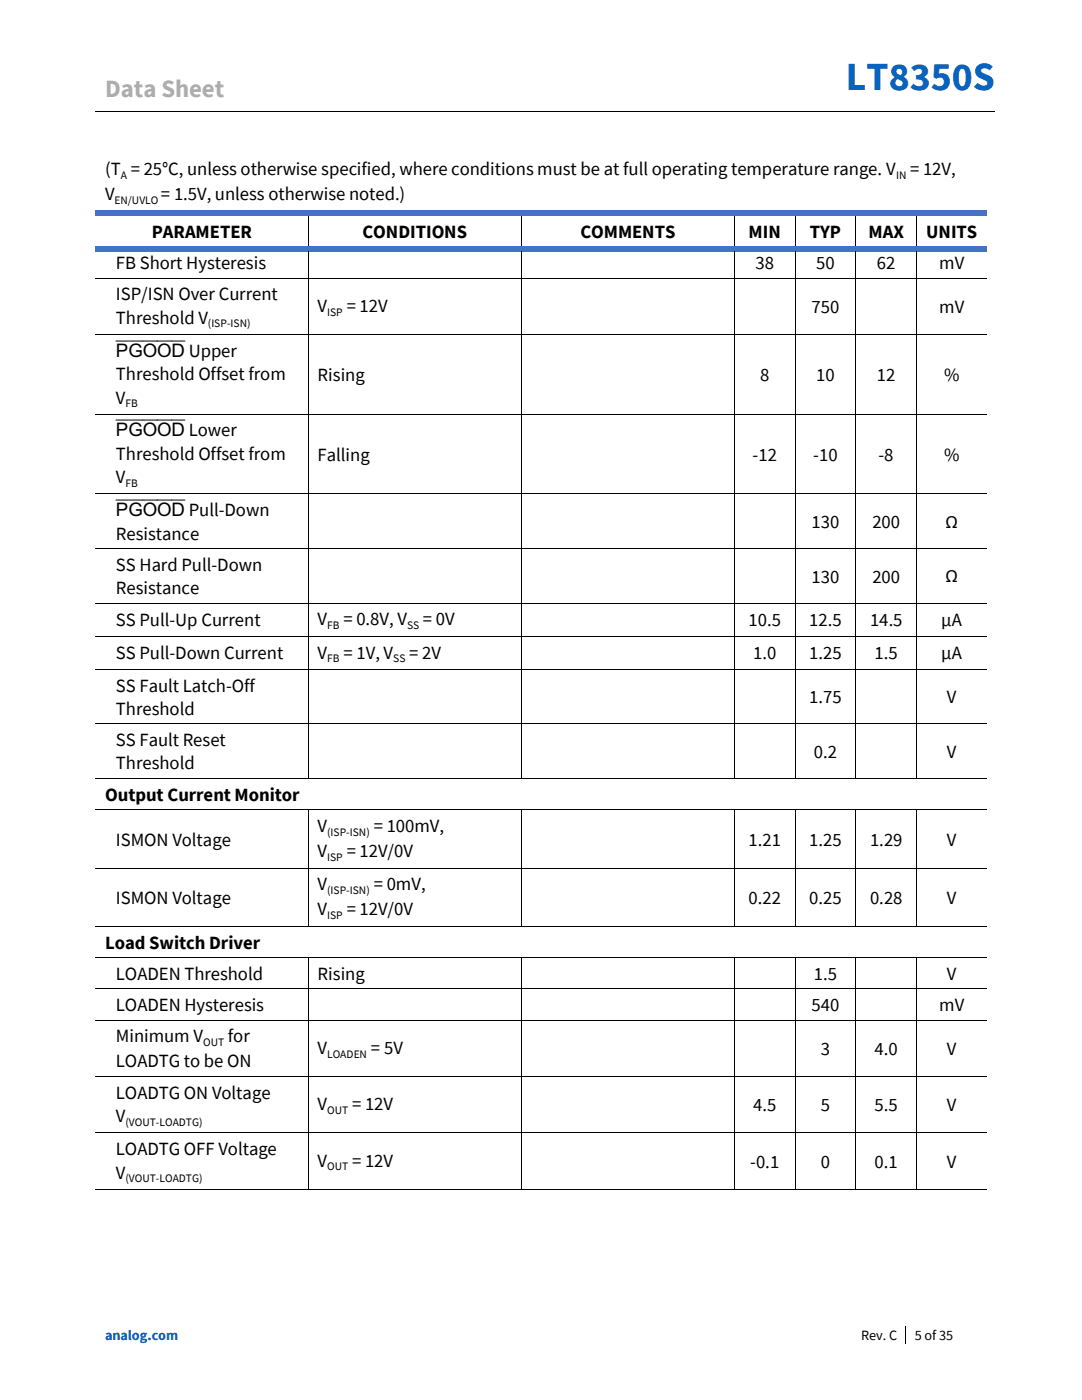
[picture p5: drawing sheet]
<svg xmlns="http://www.w3.org/2000/svg" width="216mm" height="279mm" viewBox="0 0 216 279" stroke-linecap="round" stroke-linejoin="round" font-family="sans-serif">
<defs><g id="words">
<text font-size="8" fill="#0563c1" x="168.8" y="18">LT8350S</text>
<text font-size="5" fill="#aeaaaa" x="21" y="19.3">Data Sheet</text>
<g font-size="3.7">
<text x="21" y="35">(T = 25°C, unless otherwise specified, where conditions must be at full operating temperature range. V</text>
<text x="181.6" y="35">= 12V,</text>
<text x="21" y="40">V</text>
<text x="32.1" y="40">= 1.5V, unless otherwise noted.)</text>
<text x="30.3" y="47.5">PARAMETER</text>
<text x="72.3" y="47.5">CONDITIONS</text>
<text x="115.8" y="47.5">COMMENTS</text>
<text x="149.4" y="47.5">MIN</text>
<text x="161.6" y="47.5">TYP</text>
<text x="173.3" y="47.5">MAX</text>
<text x="184.8" y="47.5">UNITS</text>
<text x="23.1" y="53.7">FB Short Hysteresis</text>
<text x="150.7" y="53.7">38</text>
<text x="162.8" y="53.7">50</text>
<text x="175" y="53.7">62</text>
<text x="187.4" y="53.7">mV</text>
<text x="23.1" y="60">ISP/ISN Over Current</text>
<text x="23.1" y="64.6">Threshold V</text>
<text x="63.4" y="62.3">V</text>
<text x="69.2" y="62.3">= 12V</text>
<text x="161.9" y="62.4">750</text>
<text x="187.4" y="62.4">mV</text>
<text x="23.1" y="71.2">PGOOD Upper</text>
<text x="23.1" y="75.9">Threshold Offset from</text>
<text x="63.4" y="76">Rising</text>
<text x="151.7" y="76">8</text>
<text x="162.8" y="76">10</text>
<text x="175" y="76">12</text>
<text x="188.4" y="76">%</text>
<text x="23.1" y="80.5">V</text>
<text x="23.1" y="87.1">PGOOD Lower</text>
<text x="23.1" y="91.8">Threshold Offset from</text>
<text x="63.4" y="92">Falling</text>
<text x="150.2" y="92">-12</text>
<text x="162.3" y="92">-10</text>
<text x="175.3" y="92">-8</text>
<text x="188.4" y="92">%</text>
<text x="23.1" y="96.4">V</text>
<text x="23.1" y="103">PGOOD Pull-Down</text>
<text x="23.1" y="107.7">Resistance</text>
<text x="161.9" y="105.4">130</text>
<text x="174.1" y="105.4">200</text>
<text x="188.7" y="105.3">Ω</text>
<text x="23.1" y="113.9">SS Hard Pull-Down</text>
<text x="23.1" y="118.6">Resistance</text>
<text x="161.9" y="116.3">130</text>
<text x="174.1" y="116.3">200</text>
<text x="188.7" y="116.2">Ω</text>
<text x="23.1" y="125">SS Pull-Up Current</text>
<text x="63.4" y="124.8">V</text>
<text x="68.5" y="124.8">= 0.8V, V</text>
<text x="84.4" y="124.8">= 0V</text>
<text x="149.4" y="125">10.5</text>
<text x="161.5" y="125">12.5</text>
<text x="173.6" y="125">14.5</text>
<text x="187.8" y="125">µA</text>
<text x="23.1" y="131.6">SS Pull-Down Current</text>
<text x="63.4" y="131.4">V</text>
<text x="68.5" y="131.4">= 1V, V</text>
<text x="81.6" y="131.4">= 2V</text>
<text x="150.3" y="131.6">1.0</text>
<text x="161.5" y="131.6">1.25</text>
<text x="174.5" y="131.6">1.5</text>
<text x="187.8" y="131.6">µA</text>
<text x="23.1" y="138">SS Fault Latch-Off</text>
<text x="23.1" y="142.7">Threshold</text>
<text x="161.5" y="140.4">1.75</text>
<text x="188.9" y="140.4">V</text>
<text x="23.1" y="148.9">SS Fault Reset</text>
<text x="23.1" y="153.6">Threshold</text>
<text x="162.4" y="151.3">0.2</text>
<text x="188.9" y="151.3">V</text>
<text x="21" y="159.8">Output Current Monitor</text>
<text x="63.4" y="166.1">V</text>
<text x="74.6" y="166.1">= 100mV,</text>
<text x="23.1" y="168.8">ISMON Voltage</text>
<text x="63.4" y="171.1">V</text>
<text x="69.2" y="171.1">= 12V/0V</text>
<text x="149.4" y="168.8">1.21</text>
<text x="161.5" y="168.8">1.25</text>
<text x="173.6" y="168.8">1.29</text>
<text x="188.9" y="168.8">V</text>
<text x="63.4" y="177.7">V</text>
<text x="74.6" y="177.7">= 0mV,</text>
<text x="23.1" y="180.4">ISMON Voltage</text>
<text x="63.4" y="182.7">V</text>
<text x="69.2" y="182.7">= 12V/0V</text>
<text x="149.4" y="180.4">0.22</text>
<text x="161.5" y="180.4">0.25</text>
<text x="173.6" y="180.4">0.28</text>
<text x="188.9" y="180.4">V</text>
<text x="21" y="189.3">Load Switch Driver</text>
<text x="23.1" y="195.5">LOADEN Threshold</text>
<text x="63.4" y="195.5">Rising</text>
<text x="162.4" y="195.5">1.5</text>
<text x="188.9" y="195.5">V</text>
<text x="23.1" y="201.8">LOADEN Hysteresis</text>
<text x="161.9" y="201.8">540</text>
<text x="187.4" y="201.8">mV</text>
<text x="23.1" y="208">Minimum V</text>
<text x="45.5" y="208">for</text>
<text x="23.1" y="213">LOADTG to be ON</text>
<text x="63.4" y="210.3">V</text>
<text x="74" y="210.3">= 5V</text>
<text x="163.8" y="210.5">3</text>
<text x="174.5" y="210.5">4.0</text>
<text x="188.9" y="210.5">V</text>
<text x="23.1" y="219.3">LOADTG ON Voltage</text>
<text x="63.4" y="221.6">V</text>
<text x="70.3" y="221.6">= 12V</text>
<text x="150.3" y="221.8">4.5</text>
<text x="163.8" y="221.8">5</text>
<text x="174.5" y="221.8">5.5</text>
<text x="188.9" y="221.8">V</text>
<text x="23.1" y="223.9">V</text>
<text x="23.1" y="230.5">LOADTG OFF Voltage</text>
<text x="63.4" y="232.9">V</text>
<text x="70.3" y="232.9">= 12V</text>
<text x="149.7" y="233">-0.1</text>
<text x="163.8" y="233">0</text>
<text x="174.5" y="233">0.1</text>
<text x="188.9" y="233">V</text>
<text x="23.1" y="235.2">V</text>
</g>
<text font-size="2.8" fill="#0563c1" x="21" y="267.5">analog.com</text>
<g font-size="2.8">
<text x="171.8" y="267.5">Rev. C</text>
<text x="182.5" y="267.5">5 of 35</text>
</g>
<g font-size="2.3">
<text x="24.1" y="35.7">A</text>
<text x="178.8" y="35.7">IN</text>
<text x="22.9" y="40.7">EN/UVLO</text>
<text x="41.5" y="65.3">(ISP-ISN)</text>
<text x="65.3" y="63">ISP</text>
<text x="25" y="81.3">FB</text>
<text x="25" y="97.1">FB</text>
<text x="65.3" y="125.5">FB</text>
<text x="81.2" y="125.5">SS</text>
<text x="65.3" y="132.1">FB</text>
<text x="78.5" y="132.1">SS</text>
<text x="65.3" y="166.8">(ISP-ISN)</text>
<text x="65.3" y="171.8">ISP</text>
<text x="65.3" y="178.4">(ISP-ISN)</text>
<text x="65.3" y="183.4">ISP</text>
<text x="40.5" y="208.7">OUT</text>
<text x="65.3" y="211.1">LOADEN</text>
<text x="25" y="224.7">(VOUT-LOADTG)</text>
<text x="65.3" y="222.3">OUT</text>
<text x="65.3" y="233.6">OUT</text>
<text x="25" y="235.9">(VOUT-LOADTG)</text>
</g>
</g></defs>
<path d="M19 22.4h83.3M102.4 22.4h96M180.6 264.7v3.6" fill="none" stroke="#000" stroke-width=".2"/>
<path d="M102.3 22.3h.1v.1h-.1z" fill-rule="evenodd" fill="#000"/>
<g fill="#4472c4">
<path d="M19 42h42.4v1.1h-42.4z" fill-rule="evenodd"/>
<path d="M61.4 42h1.1v1.1h-1.1z" fill-rule="evenodd"/>
<path d="M62.5 42h41.4v1.1h-41.4z" fill-rule="evenodd"/>
<path d="M103.9 42h1.1v1.1h-1.1z" fill-rule="evenodd"/>
<path d="M105 42h41.5v1.1h-41.5z" fill-rule="evenodd"/>
<path d="M146.5 42h1v1.1h-1z" fill-rule="evenodd"/>
<path d="M147.5 42h11.1v1.1h-11.1z" fill-rule="evenodd"/>
<path d="M158.6 42h1v1.1h-1z" fill-rule="evenodd"/>
<path d="M159.6 42h11.1v1.1h-11.1z" fill-rule="evenodd"/>
<path d="M170.7 42h1v1.1h-1z" fill-rule="evenodd"/>
<path d="M171.7 42h11.1v1.1h-11.1z" fill-rule="evenodd"/>
<path d="M182.8 42h1.1v1.1h-1.1z" fill-rule="evenodd"/>
<path d="M183.9 42h13v1.1h-13z" fill-rule="evenodd"/>
</g>
<path d="M61.5 43.1v6.1M104 43.1v6.1M146.5 43.1v6.1M158.6 43.1v6.1M170.8 43.1v6.1M182.9 43.1v6.1" fill="none" stroke="#000" stroke-width=".2"/>
<g fill="#4472c4">
<path d="M19 49.2h42.4v1h-42.4z" fill-rule="evenodd"/>
<path d="M61.4 49.2h1.1v1h-1.1z" fill-rule="evenodd"/>
<path d="M62.5 49.2h41.4v1h-41.4z" fill-rule="evenodd"/>
<path d="M103.9 49.2h1.1v1h-1.1z" fill-rule="evenodd"/>
<path d="M105 49.2h41.5v1h-41.5z" fill-rule="evenodd"/>
<path d="M146.5 49.2h1v1h-1z" fill-rule="evenodd"/>
<path d="M147.5 49.2h11.1v1h-11.1z" fill-rule="evenodd"/>
<path d="M158.6 49.2h1v1h-1z" fill-rule="evenodd"/>
<path d="M159.6 49.2h11.1v1h-11.1z" fill-rule="evenodd"/>
<path d="M170.7 49.2h1v1h-1z" fill-rule="evenodd"/>
<path d="M171.7 49.2h11.1v1h-11.1z" fill-rule="evenodd"/>
<path d="M182.8 49.2h1.1v1h-1.1z" fill-rule="evenodd"/>
<path d="M183.9 49.2h13v1h-13z" fill-rule="evenodd"/>
</g>
<g fill="none" stroke="#000" stroke-width=".2">
<path d="M19 55.5h42.4M61.5 50.2v5.2M61.5 55.6v11.1M61.6 55.5h42.3M104 50.2v5.2M104 55.6v11.1M104.1 55.5h42.4M146.5 50.2v5.2M146.5 55.6v11.1M146.6 55.5h12M158.6 50.2v5.2M158.6 55.6v11.1"/>
<path d="M158.7 55.5h12M170.8 50.2v5.2M170.8 55.6v11.1M170.9 55.5h11.9M182.9 50.2v5.2M182.9 55.6v11.1M183 55.5h13.9M19 66.8h42.4M61.5 66.9v15.7M61.6 66.8h42.3M104 66.9v15.7M104.1 66.8h42.4"/>
<path d="M146.5 66.9v15.7M146.6 66.8h12M158.6 66.9v15.7M158.7 66.8h12M170.8 66.9v15.7M170.9 66.8h11.9M182.9 66.9v15.7M183 66.8h13.9M19 82.7h42.4M19 98.6h42.4M61.5 82.8v15.7M61.5 98.7v10.7"/>
<path d="M61.6 82.7h42.3M61.6 98.6h42.3M104 82.8v15.7M104 98.7v10.7M104.1 82.7h42.4M104.1 98.6h42.4M146.5 82.8v15.7M146.5 98.7v10.7M146.6 82.7h12M146.6 98.6h12M158.6 82.8v15.7M158.6 98.7v10.7"/>
<path d="M158.7 82.7h12M158.7 98.6h12M170.8 82.8v15.7M170.8 98.7v10.7M170.9 82.7h11.9M170.9 98.6h11.9M182.9 82.8v15.7M182.9 98.7v10.7M183 82.7h13.9M183 98.6h13.9M19 109.5h42.4M61.5 109.6v10.7"/>
<path d="M61.6 109.5h42.3M104 109.6v10.7M104.1 109.5h42.4M146.5 109.6v10.7M146.6 109.5h12M158.6 109.6v10.7M158.7 109.5h12M170.8 109.6v10.7M170.9 109.5h11.9M182.9 109.6v10.7M183 109.5h13.9M19 120.4h42.4"/>
<path d="M19 127h42.4M19 133.6h42.4M61.5 120.5v6.4M61.5 127.1v6.4M61.5 133.7v10.7M61.6 120.4h42.3M61.6 127h42.3M61.6 133.6h42.3M104 120.5v6.4M104 127.1v6.4M104 133.7v10.7M104.1 120.4h42.4"/>
<path d="M104.1 127h42.4M104.1 133.6h42.4M146.5 120.5v6.4M146.5 127.1v6.4M146.5 133.7v10.7M146.6 120.4h12M146.6 127h12M146.6 133.6h12M158.6 120.5v6.4M158.6 127.1v6.4M158.6 133.7v10.7M158.7 120.4h12"/>
<path d="M158.7 127h12M158.7 133.6h12M170.8 120.5v6.4M170.8 127.1v6.4M170.8 133.7v10.7M170.9 120.4h11.9M170.9 127h11.9M170.9 133.6h11.9M182.9 120.5v6.4M182.9 127.1v6.4M182.9 133.7v10.7M183 120.4h13.9"/>
<path d="M183 127h13.9M183 133.6h13.9M19 144.5h42.4M19 155.4h42.4M61.5 144.6v10.7M61.6 144.5h42.3M61.6 155.4h42.3M104 144.6v10.7M104.1 144.5h42.4M104.1 155.4h42.4M146.5 144.6v10.7M146.6 144.5h12"/>
<path d="M146.6 155.4h12M158.6 144.6v10.7M158.7 144.5h12M158.7 155.4h12M170.8 144.6v10.7M170.9 144.5h11.9M170.9 155.4h11.9M182.9 144.6v10.7M183 144.5h13.9M183 155.4h13.9M19 161.6h42.4M19 173.3h42.4"/>
<path d="M61.5 161.7v11.5M61.5 173.3v11.5M61.6 161.6h42.3M61.6 173.3h42.3M104 161.7v11.5M104 173.3v11.5M104.1 161.6h42.4M104.1 173.3h42.4M146.5 161.7v11.5M146.5 173.3v11.5M146.6 161.6h12M146.6 173.3h12"/>
<path d="M158.6 161.7v11.5M158.6 173.3v11.5M158.7 161.6h12M158.7 173.3h12M170.8 161.7v11.5M170.8 173.3v11.5M170.9 161.6h11.9M170.9 173.3h11.9M182.9 161.7v11.5M182.9 173.3v11.5M183 161.6h13.9M183 173.3h13.9"/>
<path d="M19 184.9h42.4M19 191.1h42.4M19 197.4h42.4M61.5 191.2v6.1M61.5 197.4v6.1M61.6 184.9h42.3M61.6 191.1h42.3M61.6 197.4h42.3M104 191.2v6.1M104 197.4v6.1M104.1 184.9h42.4M104.1 191.1h42.4"/>
<path d="M104.1 197.4h42.4M146.5 191.2v6.1M146.5 197.4v6.1M146.6 184.9h12M146.6 191.1h12M146.6 197.4h12M158.6 191.2v6.1M158.6 197.4v6.1M158.7 184.9h12M158.7 191.1h12M158.7 197.4h12M170.8 191.2v6.1"/>
<path d="M170.8 197.4v6.1M170.9 184.9h11.9M170.9 191.1h11.9M170.9 197.4h11.9M182.9 191.2v6.1M182.9 197.4v6.1M183 184.9h13.9M183 191.1h13.9M183 197.4h13.9M19 203.6h42.4M19 214.8h42.4M61.5 203.7v11"/>
<path d="M61.5 214.9v11.1M61.6 203.6h42.3M61.6 214.8h42.3M104 203.7v11M104 214.9v11.1M104.1 203.6h42.4M104.1 214.8h42.4M146.5 203.7v11M146.5 214.9v11.1M146.6 203.6h12M146.6 214.8h12M158.6 203.7v11"/>
<path d="M158.6 214.9v11.1M158.7 203.6h12M158.7 214.8h12M170.8 203.7v11M170.8 214.9v11.1M170.9 203.6h11.9M170.9 214.8h11.9M182.9 203.7v11M182.9 214.9v11.1M183 203.6h13.9M183 214.8h13.9M19 226.1h42.4"/>
<path d="M19 237.4h42.4M61.5 226.2v11.1M61.6 226.1h42.3M61.6 237.4h42.3M104 226.2v11.1M104.1 226.1h42.4M104.1 237.4h42.4M146.5 226.2v11.1M146.6 226.1h12M146.6 237.4h12M158.6 226.2v11.1M158.7 226.1h12"/>
<path d="M158.7 237.4h12M170.8 226.2v11.1M170.9 226.1h11.9M170.9 237.4h11.9M182.9 226.2v11.1M183 226.1h13.9M183 237.4h13.9"/>
</g>
<g fill="#000">
<path d="M61.4 55.4h.2v.2h-.2z" fill-rule="evenodd"/>
<path d="M103.9 55.4h.2v.2h-.2z" fill-rule="evenodd"/>
<path d="M146.5 55.4h.1v.2h-.1z" fill-rule="evenodd"/>
<path d="M158.6 55.4h.1v.2h-.1z" fill-rule="evenodd"/>
<path d="M170.7 55.4h.2v.2h-.2z" fill-rule="evenodd"/>
<path d="M182.8 55.4h.2v.2h-.2z" fill-rule="evenodd"/>
<path d="M61.4 66.7h.2v.2h-.2z" fill-rule="evenodd"/>
<path d="M103.9 66.7h.2v.2h-.2z" fill-rule="evenodd"/>
<path d="M146.5 66.7h.1v.2h-.1z" fill-rule="evenodd"/>
<path d="M158.6 66.7h.1v.2h-.1z" fill-rule="evenodd"/>
<path d="M170.7 66.7h.2v.2h-.2z" fill-rule="evenodd"/>
<path d="M182.8 66.7h.2v.2h-.2z" fill-rule="evenodd"/>
<path d="M61.4 82.6h.2v.2h-.2z" fill-rule="evenodd"/>
<path d="M61.4 98.5h.2v.2h-.2z" fill-rule="evenodd"/>
<path d="M103.9 82.6h.2v.2h-.2z" fill-rule="evenodd"/>
<path d="M103.9 98.5h.2v.2h-.2z" fill-rule="evenodd"/>
<path d="M146.5 82.6h.1v.2h-.1z" fill-rule="evenodd"/>
<path d="M146.5 98.5h.1v.2h-.1z" fill-rule="evenodd"/>
<path d="M158.6 82.6h.1v.2h-.1z" fill-rule="evenodd"/>
<path d="M158.6 98.5h.1v.2h-.1z" fill-rule="evenodd"/>
<path d="M170.7 82.6h.2v.2h-.2z" fill-rule="evenodd"/>
<path d="M170.7 98.5h.2v.2h-.2z" fill-rule="evenodd"/>
<path d="M182.8 82.6h.2v.2h-.2z" fill-rule="evenodd"/>
<path d="M182.8 98.5h.2v.2h-.2z" fill-rule="evenodd"/>
<path d="M61.4 109.4h.2v.2h-.2z" fill-rule="evenodd"/>
<path d="M103.9 109.4h.2v.2h-.2z" fill-rule="evenodd"/>
<path d="M146.5 109.4h.1v.2h-.1z" fill-rule="evenodd"/>
<path d="M158.6 109.4h.1v.2h-.1z" fill-rule="evenodd"/>
<path d="M170.7 109.4h.2v.2h-.2z" fill-rule="evenodd"/>
<path d="M182.8 109.4h.2v.2h-.2z" fill-rule="evenodd"/>
<path d="M61.4 120.3h.2v.2h-.2z" fill-rule="evenodd"/>
<path d="M61.4 126.9h.2v.2h-.2z" fill-rule="evenodd"/>
<path d="M61.4 133.5h.2v.2h-.2z" fill-rule="evenodd"/>
<path d="M103.9 120.3h.2v.2h-.2z" fill-rule="evenodd"/>
<path d="M103.9 126.9h.2v.2h-.2z" fill-rule="evenodd"/>
<path d="M103.9 133.5h.2v.2h-.2z" fill-rule="evenodd"/>
<path d="M146.5 120.3h.1v.2h-.1z" fill-rule="evenodd"/>
<path d="M146.5 126.9h.1v.2h-.1z" fill-rule="evenodd"/>
<path d="M146.5 133.5h.1v.2h-.1z" fill-rule="evenodd"/>
<path d="M158.6 120.3h.1v.2h-.1z" fill-rule="evenodd"/>
<path d="M158.6 126.9h.1v.2h-.1z" fill-rule="evenodd"/>
<path d="M158.6 133.5h.1v.2h-.1z" fill-rule="evenodd"/>
<path d="M170.7 120.3h.2v.2h-.2z" fill-rule="evenodd"/>
<path d="M170.7 126.9h.2v.2h-.2z" fill-rule="evenodd"/>
<path d="M170.7 133.5h.2v.2h-.2z" fill-rule="evenodd"/>
<path d="M182.8 120.3h.2v.2h-.2z" fill-rule="evenodd"/>
<path d="M182.8 126.9h.2v.2h-.2z" fill-rule="evenodd"/>
<path d="M182.8 133.5h.2v.2h-.2z" fill-rule="evenodd"/>
<path d="M61.4 144.4h.2v.2h-.2z" fill-rule="evenodd"/>
<path d="M61.4 155.3h.2v.2h-.2z" fill-rule="evenodd"/>
<path d="M103.9 144.4h.2v.2h-.2z" fill-rule="evenodd"/>
<path d="M103.9 155.3h.2v.2h-.2z" fill-rule="evenodd"/>
<path d="M146.5 144.4h.1v.2h-.1z" fill-rule="evenodd"/>
<path d="M146.5 155.3h.1v.2h-.1z" fill-rule="evenodd"/>
<path d="M158.6 144.4h.1v.2h-.1z" fill-rule="evenodd"/>
<path d="M158.6 155.3h.1v.2h-.1z" fill-rule="evenodd"/>
<path d="M170.7 144.4h.2v.2h-.2z" fill-rule="evenodd"/>
<path d="M170.7 155.3h.2v.2h-.2z" fill-rule="evenodd"/>
<path d="M182.8 144.4h.2v.2h-.2z" fill-rule="evenodd"/>
<path d="M182.8 155.3h.2v.2h-.2z" fill-rule="evenodd"/>
<path d="M61.4 161.5h.2v.2h-.2z" fill-rule="evenodd"/>
<path d="M61.4 173.2h.2v.1h-.2z" fill-rule="evenodd"/>
<path d="M103.9 161.5h.2v.2h-.2z" fill-rule="evenodd"/>
<path d="M103.9 173.2h.2v.1h-.2z" fill-rule="evenodd"/>
<path d="M146.5 161.5h.1v.2h-.1z" fill-rule="evenodd"/>
<path d="M146.5 173.2h.1v.1h-.1z" fill-rule="evenodd"/>
<path d="M158.6 161.5h.1v.2h-.1z" fill-rule="evenodd"/>
<path d="M158.6 173.2h.1v.1h-.1z" fill-rule="evenodd"/>
<path d="M170.7 161.5h.2v.2h-.2z" fill-rule="evenodd"/>
<path d="M170.7 173.2h.2v.1h-.2z" fill-rule="evenodd"/>
<path d="M182.8 161.5h.2v.2h-.2z" fill-rule="evenodd"/>
<path d="M182.8 173.2h.2v.1h-.2z" fill-rule="evenodd"/>
<path d="M61.4 184.8h.2v.1h-.2z" fill-rule="evenodd"/>
<path d="M61.4 191h.2v.2h-.2z" fill-rule="evenodd"/>
<path d="M61.4 197.3h.2v.1h-.2z" fill-rule="evenodd"/>
<path d="M103.9 184.8h.2v.1h-.2z" fill-rule="evenodd"/>
<path d="M103.9 191h.2v.2h-.2z" fill-rule="evenodd"/>
<path d="M103.9 197.3h.2v.1h-.2z" fill-rule="evenodd"/>
<path d="M146.5 184.8h.1v.1h-.1z" fill-rule="evenodd"/>
<path d="M146.5 191h.1v.2h-.1z" fill-rule="evenodd"/>
<path d="M146.5 197.3h.1v.1h-.1z" fill-rule="evenodd"/>
<path d="M158.6 184.8h.1v.1h-.1z" fill-rule="evenodd"/>
<path d="M158.6 191h.1v.2h-.1z" fill-rule="evenodd"/>
<path d="M158.6 197.3h.1v.1h-.1z" fill-rule="evenodd"/>
<path d="M170.7 184.8h.2v.1h-.2z" fill-rule="evenodd"/>
<path d="M170.7 191h.2v.2h-.2z" fill-rule="evenodd"/>
<path d="M170.7 197.3h.2v.1h-.2z" fill-rule="evenodd"/>
<path d="M182.8 184.8h.2v.1h-.2z" fill-rule="evenodd"/>
<path d="M182.8 191h.2v.2h-.2z" fill-rule="evenodd"/>
<path d="M182.8 197.3h.2v.1h-.2z" fill-rule="evenodd"/>
<path d="M61.4 203.5h.2v.2h-.2z" fill-rule="evenodd"/>
<path d="M61.4 214.7h.2v.2h-.2z" fill-rule="evenodd"/>
<path d="M103.9 203.5h.2v.2h-.2z" fill-rule="evenodd"/>
<path d="M103.9 214.7h.2v.2h-.2z" fill-rule="evenodd"/>
<path d="M146.5 203.5h.1v.2h-.1z" fill-rule="evenodd"/>
<path d="M146.5 214.7h.1v.2h-.1z" fill-rule="evenodd"/>
<path d="M158.6 203.5h.1v.2h-.1z" fill-rule="evenodd"/>
<path d="M158.6 214.7h.1v.2h-.1z" fill-rule="evenodd"/>
<path d="M170.7 203.5h.2v.2h-.2z" fill-rule="evenodd"/>
<path d="M170.7 214.7h.2v.2h-.2z" fill-rule="evenodd"/>
<path d="M182.8 203.5h.2v.2h-.2z" fill-rule="evenodd"/>
<path d="M182.8 214.7h.2v.2h-.2z" fill-rule="evenodd"/>
<path d="M61.4 226h.2v.2h-.2z" fill-rule="evenodd"/>
<path d="M61.4 237.3h.2v.1h-.2z" fill-rule="evenodd"/>
<path d="M103.9 226h.2v.2h-.2z" fill-rule="evenodd"/>
<path d="M103.9 237.3h.2v.1h-.2z" fill-rule="evenodd"/>
<path d="M146.5 226h.1v.2h-.1z" fill-rule="evenodd"/>
<path d="M146.5 237.3h.1v.1h-.1z" fill-rule="evenodd"/>
<path d="M158.6 226h.1v.2h-.1z" fill-rule="evenodd"/>
<path d="M158.6 237.3h.1v.1h-.1z" fill-rule="evenodd"/>
<path d="M170.7 226h.2v.2h-.2z" fill-rule="evenodd"/>
<path d="M170.7 237.3h.2v.1h-.2z" fill-rule="evenodd"/>
<path d="M182.8 226h.2v.2h-.2z" fill-rule="evenodd"/>
<path d="M182.8 237.3h.2v.1h-.2z" fill-rule="evenodd"/>
</g>
<use href="#words"/>
</svg>
